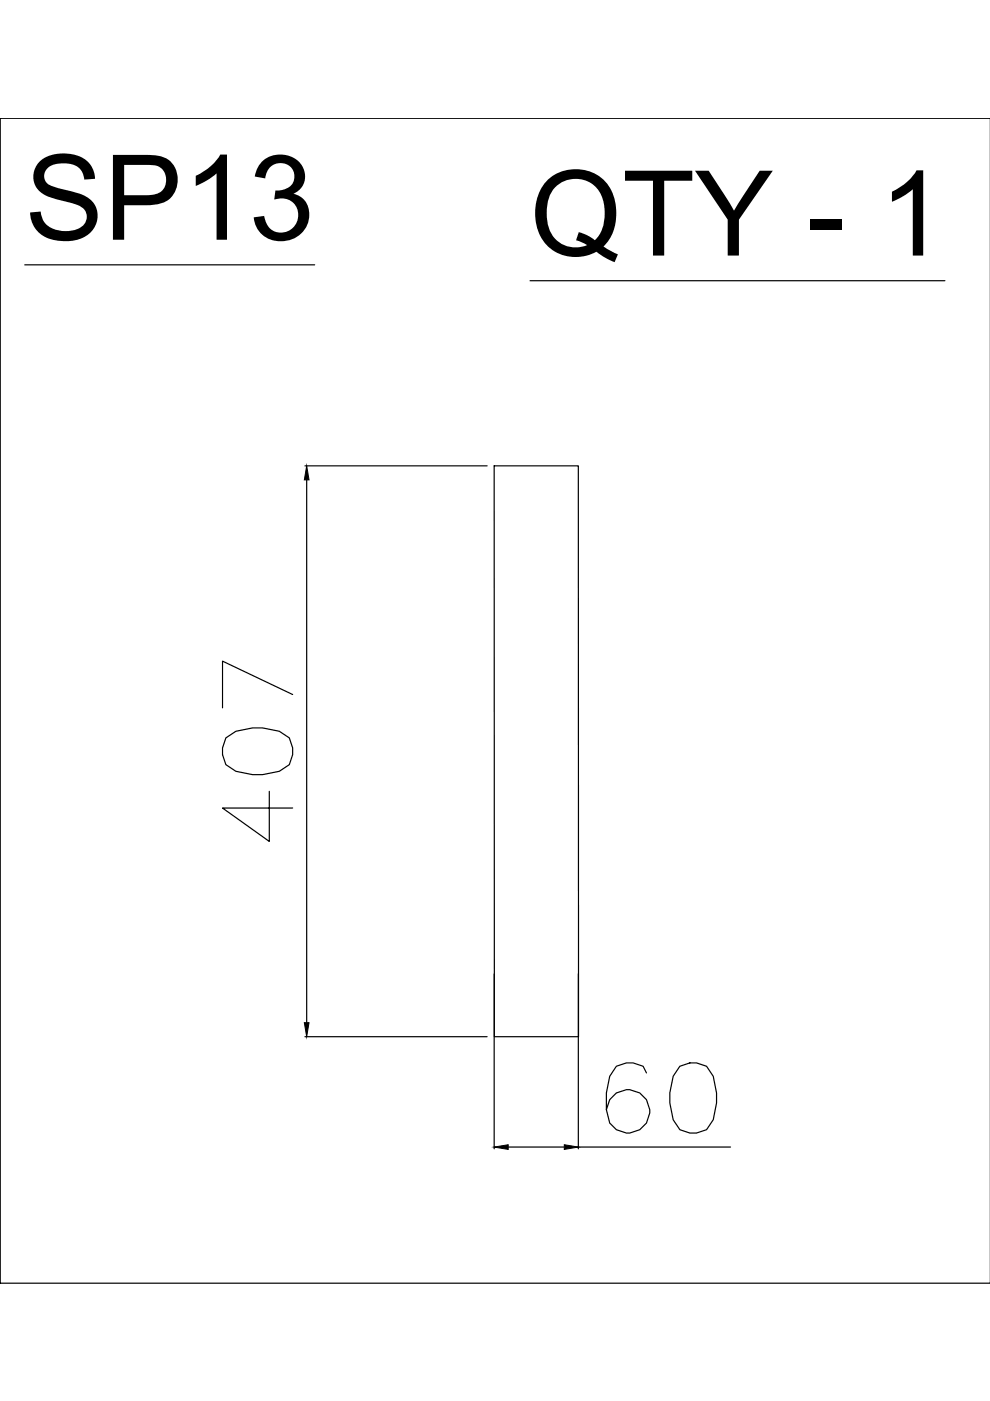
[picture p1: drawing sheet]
<svg xmlns="http://www.w3.org/2000/svg" width="210mm" height="297mm" viewBox="0 0 210 297" stroke-linecap="round" stroke-linejoin="round" font-family="sans-serif">
<defs><g id="words">
<g font-size="25.1">
<text x="5.2" y="50.8">SP13</text>
<text x="112.4" y="54.2">QTY - 1</text>
</g>
</g></defs>
<!-- layer: 0 -->
<g fill="none" stroke="#000" stroke-width=".25">
<path d="M0 25h.1M0 25h210h-210v247.1M0 25v247.1M5.2 56.2h61.5M112.4 59.5h87.9M64.7 98.8h38.6M104.8 98.8h17.8l.1 121h-17.9zM65 101.7v115.1M47.9 156.4l2.1-1.4 3.6-.7h2.1l3.5 .7 2.1 1.4 .8 2.2v1.4l-.8 2.1-2.1 1.4-3.5 .7h-2.1l-3.6-.7-2.1-1.4-.7-2.1v-1.4zM62.1 147.3l-14.9-7.1v9.9M57.1 167.8v10.6l-9.9-7.1h14.9M64.7 219.8h38.6"/>
<path d="M104.8 206.5v37.1M122.6 206.5v37.1M137.1 227.5l-.7-1.4-2.2-.7h-1.4l-2.1 .7-1.4 2.1-.7 3.5v3.6l.7 2.8a4.6 4.6 0 0 0 7.4 .5 4.6 4.6 0 0 0-1.8-7.2 4.6 4.6 0 0 0-6.3 3.9M144.1 226.1l2.2-.7h1.4l2.1 .7 1.4 2.1 .7 3.5v2.2l-.7 3.5-1.4 2.1-2.1 .7h-1.4l-2.2-.7-1.4-2.1-.7-3.5v-2.2l.7-3.5zM107.7 243.2h11.9M122.6 243.2h32.3M0 272.1h210"/>
</g>
<path d="M65 98.8l.5 2.9h-1zM64.5 216.8h1l-.5 3zM104.8 243.2l2.9-.5v1zM119.6 242.7l3 .5-3 .5z" fill="#000" stroke="#000" stroke-width=".21"/>
<use href="#words"/>
</svg>
